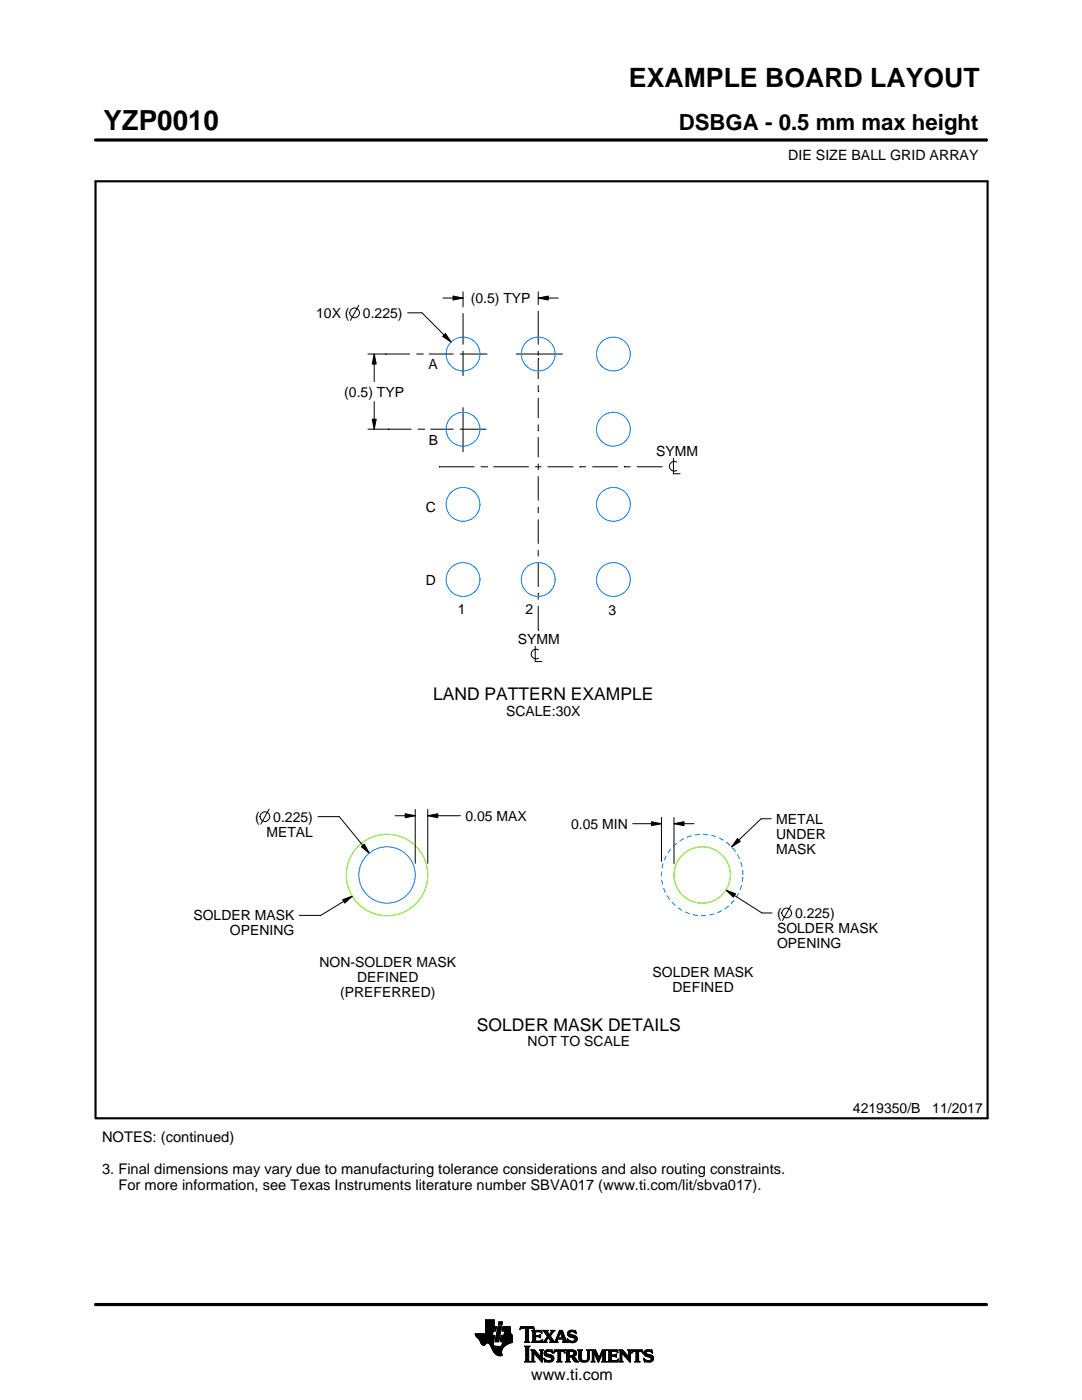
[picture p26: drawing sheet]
<svg xmlns="http://www.w3.org/2000/svg" width="216mm" height="279mm" viewBox="0 0 216 279" stroke-linecap="round" stroke-linejoin="round" font-family="sans-serif">
<defs><g id="words">
<text font-size="5.5" x="20.6" y="26">YZP0010</text>
<text font-size="5.3" x="125.5" y="17.4">EXAMPLE BOARD LAYOUT</text>
<text font-size="4.4" x="135.4" y="26">DSBGA - 0.5 mm max height</text>
<g font-size="3.5">
<text x="86.4" y="139.7">LAND PATTERN EXAMPLE</text>
<text x="95.2" y="205.7">SOLDER MASK DETAILS</text>
</g>
<text font-size="3.2" x="106" y="275.3">www.ti.com</text>
<g font-size="2.9">
<text x="20.4" y="228">NOTES: (continued)</text>
<text x="20.4" y="234.3">3. Final dimensions may vary due to manufacturing tolerance considerations and also routing constraints.</text>
<text x="23.6" y="237.4">For more information, see Texas Instruments literature number SBVA017 (www.ti.com/lit/sbva017).</text>
</g>
<g font-size="2.8">
<text x="157.3" y="32">DIE SIZE BALL GRID ARRAY</text>
<text x="63.1" y="63.4">10X (</text>
<text x="72.4" y="63.4">0.225)</text>
<text x="93.9" y="60.5">(0.5) TYP</text>
<text x="85.5" y="73.7">A</text>
<text x="68.7" y="79.2">(0.5) TYP</text>
<text x="85.6" y="88.8">B</text>
<text x="130.9" y="91.1">SYMM</text>
<text x="84.9" y="102.1">C</text>
<text x="84.9" y="116.7">D</text>
<text x="91.4" y="122.5">1</text>
<text x="104.8" y="122.6">2</text>
<text x="121.4" y="122.6">3</text>
<text x="103.4" y="128.5">SYMM</text>
<text x="101" y="142.8">SCALE:30X</text>
<text x="50.9" y="164">(</text>
<text x="53.2" y="167">METAL</text>
<text x="54.5" y="164">0.225)</text>
<text x="92.9" y="163.8">0.05 MAX</text>
<text x="113.9" y="165.4">0.05 MIN</text>
<text x="154.9" y="164.4">METAL</text>
<text x="154.9" y="167.4">UNDER</text>
<text x="154.9" y="170.4">MASK</text>
<text x="38.6" y="183.7">SOLDER MASK</text>
<text x="155" y="183.2">(</text>
<text x="158.6" y="183.2">0.225)</text>
<text x="45.9" y="186.7">OPENING</text>
<text x="155" y="186.2">SOLDER MASK</text>
<text x="155" y="189.2">OPENING</text>
<text x="63.7" y="192.9">NON-SOLDER MASK</text>
<text x="71.3" y="195.9">DEFINED</text>
<text x="130.2" y="194.9">SOLDER MASK</text>
<text x="134.2" y="197.9">DEFINED</text>
<text x="67.9" y="198.9">(PREFERRED)</text>
<text x="105.3" y="208.8">NOT TO SCALE</text>
<text x="170.2" y="222.2">4219350/B</text>
<text x="186" y="222.2">11/2017</text>
</g>
</g></defs>
<g fill="none" stroke="#000" stroke-width=".2">
<path d="M19.1 27.9h177.7M196.8 27.7v.5M88.4 59.5h4M90.4 59.1l2 .4-2 .4zM92.4 58.2v3.1M107.4 59.5l2-.4v.8zM107.4 58.2v2.6M107.4 59.5h4M71.6 60.9l-1.7 3M74.7 70.7l.4 2h-.8zM74.7 70.7v5.5M76.9 70.7h.1"/>
<path d="M81.3 62.4h2.9l5.8 5.9M81.8 70.7h-8.4M83.1 70.7h1.2M84.3 70.7h.1M85.6 70.7h4.9M88.3 67.1l.6-.5 1.1 1.7zM91.8 70.7h5.4M92.4 62.5v6.3M92.4 70v5M102.9 70.7h9.4M107.4 78.1h.1M107.4 71.6h.1"/>
<path d="M107.4 62v6.8M107.4 70v1M107.4 71.6v4M107.4 76.9v1.2M107.4 79.4v4M73.4 85.7h8.7M74.3 83.7h.8l-.4 2zM74.7 80.2v5.5M77.5 85.7h.1M83.4 85.7h1.2M84.6 85.7h.1M85.9 85.7h4.6"/>
<path d="M87.6 93.2h.1M87.6 93.2h7.1M91.8 85.7h5.3M92.4 81.3v8.9M95.9 93.2h1.3M97.2 93.2h.1M98.4 93.2h7.1M106.8 93.2h1.2M107.4 86h.1M107.4 84.7v1.3M107.4 87.2v4.1M107.4 92.5v1.3"/>
<path d="M107.4 95v4.9M109.3 93.2h5.1M115.7 93.2h.1M115.7 93.2h1.2M118.2 93.2h5.1M124.6 93.2h.1M124.6 93.2h1.2M127.1 93.2h5.1M134.4 91.5v3.1h1.3M135 92.2a.98 .98 0 0 0-1.5 .9 .98 .98 0 0 0 1.5 .8M107.4 118.4h.1M107.4 101.2v1.2"/>
<path d="M107.4 103.7v4.8M107.4 109.8v1.2M107.4 112.3v4.8M107.4 118.4v1.3M106.8 128.9v3.1h1.3M107.4 125.8h.1M107.4 120.9v4.9M107.5 129.7a.98 .98 0 0 0-1.5 .8 .98 .98 0 0 0 1.5 .9M53.7 161.5l-1.7 3M63.4 163h4.3l6 7.3M68.4 179.6l1.9-.7-1.5 1.3zM70.3 178.9l-6.3 3.8h-4.3"/>
<path d="M72.1 169l.6-.5 1 1.8zM78.9 162.8h4M80.9 162.4l2 .4-2 .4zM82.9 161.5v10.8M85.4 162.8l2-.4v.8zM85.4 161.5v10.8M85.4 162.8h6.5M126.3 164.4h5.7M130 164l2 .4-2 .4zM132 163.1v8.8M134.5 164.4l2-.4v.8zM134.5 163.1v9.3"/>
<path d="M134.5 164.4h4M144.9 177.6l1.9 .8-.5 .7zM144.9 177.6l7.1 4.6h2M147.2 167.3l.5 .6-1.7 1.1zM153.9 163.4h-2l-5.9 5.6M157.8 180.7l-1.7 3M94.8 266.2h3.5M94.8 266.3h3.5M94.9 266.4h3.3M94.9 266.5h3.8l-.2 1.2M94.9 266.5h3.8M95 266.6h3.7"/>
<path d="M95 266.7h3.7M95.1 266.8h3.6M95.2 266.9h3.4M95.3 267h3.3M95.4 267.1h3.2M95.5 267.2h3.1M95.6 267.3h3M95.7 267.4h2.8M95.7 267.5h2.8M95.8 267.6h2.7M95.8 267.7h2.7M95.9 267.8h2.6"/>
<path d="M95.9 267.9h2.5M95.9 268h2.5M96 268h1.1M96 268.1h1M96.1 268.2h.8M96.1 268.3h.7M96.2 268.4h.6M96.3 268.4h.4M96.9 266.1h1.4M96.9 266h1.4M96.9 265.9h1.4M96.9 265.8h1.5"/>
<path d="M96.9 265.7h1.5M96.9 264.7l2.2 .1-.2 .9h-.5l-.2 .8M96.9 265.6h2M96.9 265.5h2M96.9 265.4h2M96.9 265.3h2.1M96.9 265.2h2.1M96.9 265.1h2.1M96.9 265h2.1M96.9 264.9h2.1M96.9 264.8h2.2M96.9 264.6h1.7"/>
<path d="M96.9 264.5h1.7M96.9 264.4h1.7M96.9 264.3h1.7M96.9 264.2h1.7M96.9 264.1h1.7M96.9 264h1.7M96.9 263.9h1.7M96.9 263.8h1.7M96.9 263.7h1.7M96.9 263.6h1.7M96.9 263.5h1.7M96.9 263.4h1.7"/>
<path d="M97.5 268h.9M97.6 268.1h.8M97.7 268.2h.7M97.7 268.3h.7M97.8 268.4h.6M97.9 268.5h.6M97.9 268.6h.7M98 268.7h1.1M98 268.8h2.6M98 268.8h2.5M98.1 268.9h2.3M98.1 269h2.3"/>
<path d="M98.1 269.1h2.2M98.2 269.2h2.1M98.2 269.2h2M98.2 269.3h2M98.3 269.4h1.9M98.3 269.5h1.8M98.4 269.6h1.7M98.4 268v.4l.3 .2 2 .1M98.5 269.7h1.6M98.5 267.7l-.1 .3M98.5 269.8h1.6M98.6 269.9h1.5"/>
<path d="M98.6 264.8v-1.4h-1.7v2.8h-2.1l.1 .3 .7 .8 .7 1.1 .3 .1 .6-.5 .4 .1 1 1.8 .8 .6h.8l-.1-1 .8-1M98.6 270h1.5M98.7 270h1.4M98.8 270.1h1.3M98.8 267.7h.7M98.8 267.6h.7M98.8 267.5h.7M98.9 270.2h1.2M98.9 267.4h.7M98.9 267.3h.7M98.9 267.2h.7M98.9 267.1h.7"/>
<path d="M98.9 267h.7M98.9 270.3h1.3M99 266.9h.6M99 266.9h.7M99 266.8h.7M99 266.7h.7M99 266.6h.7M99 266.5h.7M99.1 270.4h1.1M99.1 266.4h.7M99.1 266.3h.7M99.1 266.2h.7"/>
<path d="M99.1 266.1h.7M99.1 266h.7M99.2 265.9h.7M99.2 265.8h.7M99.2 270.4h1M99.2 265.7h.7M99.2 265.6h.7M99.2 265.5h.7M99.3 265.4h.6M99.3 265.4h.7M99.3 265.3h.7M99.3 265.2h.7"/>
<path d="M99.3 265.1h.7M99.3 265h.7M99.4 270.5h.8M99.4 264.9h.7M99.4 264.8h.7M99.4 264.8h.7l-.6 3h-.7zM99.4 264.5l.2-.7h.7l-.2 .7h-.7M99.5 264.4h.6M99.5 264.3h.7M99.5 264.2h.7M99.5 264.1h.7M99.5 264h.7"/>
<path d="M99.5 263.9h.7M99.6 263.8h.7M99.8 270.6h.1M99.8 267.7h2.4M99.8 267.6h2.4M99.8 267.5h2.4M99.9 267.4h2.3M99.9 267.3h2.3M99.9 267.2h2.3M99.9 267.1h2.3M99.9 267h2.3M99.9 266.9h2.3"/>
<path d="M100 266.9h2.2M100 266.8h2.2M100 266.7h2.2M100 266.6h2.2M100 266.5h2.2M100.1 268.6h.7M100.2 268.5h.7M100.2 268.4h.8M100.2 268.4h.9M100.2 268.3h1M100.2 268.2h1.2M100.2 265.6h1.6"/>
<path d="M100.2 268.1h1.4M100.2 265.5h1.6M100.2 268h1.6M100.3 265.4h1.5M100.3 268h1.7M100.3 267.9h1.9M100.3 265.3h1.5M100.3 267.8h1.9M100.3 265.2h1.5M100.3 265.1h1.5M100.3 265h1.5M100.4 264.9h1.4"/>
<path d="M100.4 264.8h1.4M100.6 266.5l.1-.8h-.5l.2-.9h1.4l.1 1.1 .3 .6v1.4l-1.3 .6M100.6 266.4h1.5M100.6 266.3h1.4M100.6 266.2h1.4M100.6 266.1h1.3M100.7 266h1.2M100.7 265.9h1.2M100.7 265.8h1.1M100.7 265.7h1.1M102.2 266.5h-2.2l-.2 1.1 .5 .2-.2 .9M103.7 265.3h.1"/>
<path d="M103.8 265.2h.2M103.8 265h2.8M103.8 264.9h2.7M103.9 264.8h2.6M104.7 267.8h1M104.7 271.8h1.1M104.7 268.7h1M104.8 267.7h.7M104.8 271.7h.8M104.9 265.2h.6M104.9 268.9h.6M104.9 267.6h.6"/>
<path d="M104.9 267.5l-.2 .3M104.9 267.5h.6M104.9 267.4h.6M104.9 267.3h.6M104.9 267.2h.6M104.9 267.1h.6M104.9 267h.6M104.9 266.8h.6M104.9 266.7h.6M104.9 266.6h.6M104.9 266.5h.6M104.9 266.4h.6"/>
<path d="M104.9 266.3h.6M104.9 266.2h.6M104.9 266.1h.6M104.9 265.9h.6M104.9 265.8h.6M104.9 265.7h.6M104.9 265.6h.6M104.9 265.5h.6M104.9 265.4h.6M104.9 265.3h.6M104.9 271.5h.6M104.9 269h.6"/>
<path d="M104.9 271.4h.6M104.9 271.4v-2.4l-.2-.4h1.1l-.3 .4v2.4M104.9 271.4l-.2 .4h1.1l-.3-.4M104.9 271.3h.6M104.9 271.2h.6M104.9 271.1h.6M104.9 271h.6M104.9 270.9h.6M104.9 270.8h.6M104.9 270.6h.6M104.9 270.5h.6M104.9 270.4h.6"/>
<path d="M104.9 270.3h.6M104.9 270.2h.6M104.9 270.1h.6M104.9 270h.6M104.9 269.9h.6M104.9 269.8h.6M104.9 269.6h.6M104.9 269.5h.6M104.9 269.4h.6M104.9 269.3h.6M104.9 269.2h.6M104.9 269.1h.6"/>
<path d="M105.5 267.5l.2 .3M105.5 267.5v-2.3l.7-.1 .4 .3-.1-.6h-2.6l-.1 .6 .4-.3 .7 .1v2.3M105.7 267.8h-1M105.9 271.8h.8M105.9 269.4h.8M106.1 269.5h.7M106.1 267.8h2M106.1 271.7h.5M106.2 269.6h.7M106.2 271.5h.3M106.2 265.6h1.8M106.2 269.8h.8"/>
<path d="M106.2 271.4h.3M106.2 271.4l-.3 .4h.8l-.2-.4M106.2 271.3h.3M106.2 271.2h.3M106.2 271.1h.3M106.2 271h.3M106.2 270.9h.3M106.2 270.8h.3M106.2 270.6h.3M106.2 270.5h.3M106.2 270.4h.3M106.2 270.3h.3"/>
<path d="M106.2 270.2h.3M106.2 270.1h.3M106.2 270h1M106.2 269.9h.9M106.2 269.8v1.6M106.2 269.8l-.3-.4h.8l1.2 1.4M106.3 267.7h1.8M106.3 265.7h1.8M106.3 267.6h.6M106.3 265.8h.6M106.3 267.5l-.2 .3M106.3 267.5h.5"/>
<path d="M106.3 267.4h.5M106.3 267.3h.5M106.3 267.2h.5M106.3 267.1h.5M106.3 267h.5M106.3 266.8h.5M106.3 266.7h1.6M106.3 266.6h1.6M106.3 266.5h.5M106.3 266.4h.5M106.3 266.3h.5M106.3 266.2h.5"/>
<path d="M106.3 266.1h.5M106.3 265.9h.5M106.4 265.2h.2M106.5 270h.1M106.5 270v1.4M106.5 265.3h.1M106.6 270.1h.7M106.7 270.2h.7M106.8 270.3h.7M106.8 265.9l.2-.1h.6l.6 .2-.2-.5h-1.9l.2 .3v1.7M106.8 265.9v.6h.8l.3-.2v.7M106.9 270.4h.7"/>
<path d="M107 270.5h.7M107.1 270.6h.7M107.2 270.8h1M107.3 270.9h.9M107.4 271h.8M107.5 271.1h.7M107.6 271.2h.6M107.6 266.5h.3M107.7 271.3h.5M107.7 269.4h.7M107.7 266.8h.2M107.7 267.6h.5"/>
<path d="M107.8 266.4h.1M107.8 271.4h.4M107.8 267h.1M107.8 265.8h.3M107.8 269.5h.5M107.9 271.5h.3M107.9 269.6h.3M107.9 267l-.3-.2h-.8l.1 .8h.9l.5-.2M107.9 269.8h.3M107.9 270.6h.3M107.9 270.5h.3M107.9 270.4h.3"/>
<path d="M107.9 270.3h.3M107.9 270.2h.3M107.9 270.1h.3M107.9 270h.3M107.9 269.9h.3M107.9 269.8v1M107.9 269.8l-.2-.4h.7l-.2 .4M108 271.7h.2M108 265.9h.1M108 267.5h.2M108.1 271.8h.1M108.1 266.1h.1"/>
<path d="M108.2 267.4h.1M108.2 269.8v2.1l-1.7-1.9M108.2 267.8h.9M108.3 267.4l-.2 .5-2-.1M108.3 265.6h1M108.5 267.7h.5M108.5 271.1l.8 .4h.5l.2-.1-.1-.4-1-.4-.3-.3 .1-.7 .7-.2 .6 .1 .2-.1 .1 .6-.9-.3-.3 .1-.1 .3 1.3 .4 .2 .6M108.5 271.1h.1M108.5 265.7h.7M108.5 271.2h.2M108.6 271.3h.2M108.6 270.1h.4"/>
<path d="M108.6 270h.4M108.6 270.2h.6M108.6 267.6h.4M108.6 271.4h.4M108.6 269.9h.4M108.6 270.3h1M108.6 265.8h.7M108.6 271.5h.8M108.6 269.8h.5M108.7 271.7h1.5M108.7 270.4h1.3M108.7 267.5h.3"/>
<path d="M108.7 271.8h.1M108.7 265.9h.6M108.7 269.6h1.5M108.8 267.4h.3M108.8 270.5h1.5M108.8 266.1h.6M108.8 269.5h1.4M108.8 267.3h.4M108.9 266.2h.6M108.9 267.2h.4M108.9 266.3h.6M108.9 270.6h1.5"/>
<path d="M109 267.1h.3M109 266.4h1M109.1 271.8h.9M109.1 269.4h.7M109.1 267h.9M109.1 266.5h.8M109.1 267.8h-.9M109.2 266.8h.8M109.2 266.6h.6M109.2 266.7h.7M109.2 266.7l-.6 .9-.4 .2M109.3 270.8h1.1"/>
<path d="M109.5 267.1h.6M109.6 267.2h.6M109.7 271.5h.7M109.7 267.3h.6M109.7 267.8l.2-.2-.5-.7-.4 .8 .1 .1M109.7 267.8h1.6M109.7 266.3h.4M109.7 267.4h.6M109.8 270.9h.7M109.8 266.2h.3M109.8 266.6l.9 1.2 1-2.3h.5l.8 2.1 .3 .2M109.8 267.5h.6"/>
<path d="M109.9 266.1h.3M109.9 269.8h.4M109.9 267.6h.6M109.9 267.7h.7M109.9 271.4h.5M109.9 265.9h.4M110 271h.5M110 265.6h.7M110 265.9l-.4 .5-.4-.6 .2-.3h-1.1l.9 1.2M110 265.9l.1-.2-.2-.2h.8l-.9 1.1M110 271.3h.5M110 265.8h.4"/>
<path d="M110 271.1h.5M110 271.2h.5M110.1 269.4h.1M110.1 265.7h.4M110.1 269.9h.2M110.2 270h.1M110.5 270h.1M110.5 269.9h.2M110.5 271.1l-.2 .5-.8 .3-.6-.2-.2 .1-.2-.7M110.5 269.8h.3M110.6 269.6h2.1M110.6 269.5h2"/>
<path d="M110.6 269.4h2M110.7 267.7h.5M110.8 267.6h.4M110.9 267.5h.3M110.9 267.4h.3M111 267.3h.3M111 267.2h1.8M111 267.1h1.8M111.1 267h.3M111.1 271.8h1M111.1 266.8h.4M111.2 266.7h.3"/>
<path d="M111.2 267.5l.1-.2h1l.1 .2M111.2 267.5v.3h.1M111.2 266.6h.3M111.3 266.5h.3M111.3 271.7h.6M111.3 266.4h.3M111.3 271.5h.6M111.3 267.8h-1.6M111.3 269.8h.6M111.4 266.3h.3M111.4 271.4h.5M111.4 271.4l-.1-1.7h-.4l-.4 .4 .2-.7h1.9l.1 .7-.3-.4h-.5v1.7"/>
<path d="M111.4 270.5h.5M111.4 270.4h.5M111.4 270.3h.5M111.4 270.2h.5M111.4 270.1h.5M111.4 270h.5M111.4 269.9h.5M111.4 271.4l-.3 .4h1l-.2-.4M111.4 271.3h.5M111.4 271.2h.5M111.4 271.1h.5M111.4 271h.5"/>
<path d="M111.4 270.9h.5M111.4 270.8h.5M111.4 270.6h.5M111.4 266.2h.3M111.4 266.1h.4M111.5 265.9h.9M111.5 265.8h.8M111.6 265.7h.7M111.6 265.6h.6M111.8 265.9l.4 1.1h-.8zM111.9 266.1h.5M111.9 266.2h.5"/>
<path d="M111.9 266.3h.6M112 266.4h.5M112 266.5h.6M112.1 266.6h.5M112.1 266.7h.6M112.1 266.8h.6M112.2 267h.5M112.2 267.8h1.1M112.3 267.3h.6M112.3 267.4h.6M112.4 267.5h.6M112.4 267.5v.3h-.2"/>
<path d="M112.4 269.8h.3M112.4 267.6h.6M112.4 267.7h.7M112.6 269.9h.1M112.6 270h.2M112.8 271.8h1M112.8 269.4h1.6M113 269.5h1.7M113 271.7h.7M113 269.6h1.9M113 271.5h.6M113 269.8h.6"/>
<path d="M113 271.4h.6M113 271.4l-.2 .4h1l-.2-.4M113 271.3h.6M113 271.2h.6M113 271.1h.6M113 271h.6M113 270.9h.6M113 270.8h1.5M113 270.6h1.6M113 270.5h1.8M113 270.4h.6M113 270.3h.6"/>
<path d="M113 270.2h.6M113 270.1h.6M113 270h.6M113 269.9h.6M113 269.8v1.6M113 269.8l-.2-.4h1.4l.6 .2 .2 .3v.4l-.2 .3-.4 .1M113.2 267.3h.2M113.2 267.4h.3M113.2 266.2h.5M113.2 266.3h.6M113.2 266.1h.5M113.3 267.5h.3"/>
<path d="M113.3 267.8h-1.1M113.3 266.4h.9M113.3 265.9h.4M113.3 267.6h.6M113.3 266.5h1.3M113.3 267.7h1.6M113.3 265.8h.5M113.3 267.8h.2M113.4 266.6h1.5M113.4 265.7h1.5M113.4 265.7l.5-.2 .7 .1 .2-.1 .1 .7-.7-.4h-.4l-.1 .3 .1 .2 .9 .2 .4 .3 .1 .5-.3 .5-.6 .2-.7-.2-.2 .1-.2-.7 .9 .5 .5-.1 .1-.3-.2-.3-1.1-.4-.2-.4zM113.5 266.7h1.5"/>
<path d="M113.5 265.6h1.4M113.6 271.4v-.6h.4l.7 1h.8M113.6 269.9l.1-.2 .7 .2v.4l-.4 .2M113.6 269.9v.6M113.7 267.8h1.1M113.8 266.8h1.3M113.8 265.5h.6M114 268h.4M114.1 270.9h.6M114.2 271h.6M114.2 271.1h.7M114.3 271.2h.6"/>
<path d="M114.3 267h.8M114.3 269.8h.7M114.3 270.4h.6M114.4 271.3h.6M114.4 270.7l1.1 1.1M114.4 270.7h.1M114.4 271.4h.7M114.4 269.9h.6M114.4 270.3h.6M114.5 267.6h.5M114.5 270.2h.5M114.5 270h.5"/>
<path d="M114.5 265.8h.4M114.5 270.1h.5M114.5 271.5h.7M114.6 271.7h.7M114.6 267.1h.6M114.6 267.5h.5M114.7 267.2h.5M114.7 267.4h.5M114.7 265.9h.3M114.7 267.3h.5M114.7 271.8h.8M114.8 266.1h.2"/>
<path d="M114.9 266.2h.1M115.3 269.4h.9M115.4 269.5h.7M115.5 269.6h.5M115.5 269.8h.5M115.5 269.8v1.4l.4 .5 .6 .2 .7-.1 .3-.3 .1-.5M115.5 271h.5M115.5 270.9h.5M115.5 270.8h.5M115.5 270.6h.5M115.5 270.5h.5M115.5 270.4h.5"/>
<path d="M115.5 270.3h.5M115.5 270.2h.5M115.5 270.1h.5M115.5 270h.5M115.5 269.9h.5M115.5 269.8l-.2-.4h.9l-.2 .4M115.5 271.1h.5M115.5 271.2h.5M115.5 271.3h.6M115.6 271.4h.6M115.7 271.5h.8M115.8 271.7h1.5"/>
<path d="M116 271l.2 .4 .5 .2 .4-.2 .2-.4M116 269.8v1.2M116 271.8h1.1M116.8 271.5h.6M117 269.4h.8M117.1 271.4h.4M117.2 269.5h.5M117.2 271.3h.4M117.2 269.6h.4M117.2 271.2h.4M117.2 271.1h.4M117.3 269.8h.3"/>
<path d="M117.3 271h.3M117.3 270.9h.3M117.3 270.8h.3M117.3 270.6h.3M117.3 270.5h.3M117.3 270.4h.3M117.3 270.3h.3M117.3 270.2h.3M117.3 270.1h.3M117.3 270h.3M117.3 269.9h.3M117.6 269.8l.2-.4h-.8l.2 .3 .1 1.3"/>
<path d="M117.6 269.8v1.2M118 271.8h.7M118 269.4h.8M118.1 269.5h.8M118.1 271.7h.5M118.2 269.6h.7M118.2 271.5h.3M118.2 269.8h.8M118.2 271.4h.3M118.2 269.8l-.2-.4h.8l.7 1.6 .7-1.6h.9l-.3 .4M118.2 271.4l-.2 .4h.7l-.2-.4M118.2 271.3h.3"/>
<path d="M118.2 271.2h.3M118.2 271.1h.3M118.2 271h.3M118.2 270.9h.3M118.2 270.8h.3M118.2 270.6h.3M118.2 270.5h.3M118.2 270.4h.3M118.2 270.3h.3M118.2 270.2h.3M118.2 270.1h.3M118.2 270h.9"/>
<path d="M118.2 269.9h.8M118.2 269.8v1.6M118.6 270.1h.5M118.6 270.2h.6M118.7 270.3h.5M118.7 270.4h.6M118.8 270.5h.5M118.8 270.6h.6M118.9 270.8h.5M118.9 270.9h.6M119 271h.8M119 271.1h.8"/>
<path d="M119.1 271.2h.6M119.1 271.3h.6M119.2 271.4h.4M119.2 271.5h.4M119.3 271.7h.2M119.3 271.8h.2M119.6 270.9h.3M119.6 270.8h.3M119.7 270.6h.3M119.7 270.5h.3M119.8 270.4h.3M119.8 270.3h.3"/>
<path d="M119.9 270.2h.3M119.9 270.1h.3M120 270h.8M120 269.9h.8M120 269.8h.8M120.1 271.8h1M120.1 269.6h.7M120.1 269.5h.8M120.2 269.4h.9M120.2 271.7h.7M120.3 271.5h.5M120.3 271.4h.5"/>
<path d="M120.3 271.4l-.2 .4h1l-.3-.4M120.3 271.4v-1.5l-.9 2-.9-2v1.5M120.3 271.3h.5M120.3 271.2h.5M120.3 271.1h.5M120.3 271h.5M120.3 270.9h.5M120.3 270.8h.5M120.3 270.6h.5M120.3 270.5h.5M120.3 270.4h.5M120.3 270.3h.5"/>
<path d="M120.3 270.2h.5M120.3 270.1h.5M120.8 269.8v1.6M121.2 271.8h2M121.2 269.4h1.9M121.4 269.5h1.8M121.4 271.7h1.9M121.5 269.6h1.7M121.5 271.5h1.8M121.5 269.8h.5M121.5 271.4h.5M121.5 269.8l-.3-.4h1.9l.2 .6"/>
<path d="M121.5 269.9h.5M121.5 269.8v1.6M121.5 271.3h.5M121.5 271.2h.5M121.5 271.1h.5M121.5 271h.5M121.5 270.9h.5M121.5 270.8h.5M121.5 270.6h1.5M121.5 270.5h1.5M121.5 270.4h1.5M121.5 270.3h.5"/>
<path d="M121.5 270.2h.5M121.5 270.1h.5M121.5 270h.5M122.6 270.4l.4-.2v.7l-.2-.2h-.8v.7l.2 .1M122.9 270.8h.1M122.9 270.3h.1M123 269.8h.3M123.1 271.4h.3M123.2 269.9h.1M123.3 270h.1M123.3 270l-.4-.3h-.8l-.1 .7M123.3 271.3h.1"/>
<path d="M123.4 271.2h.1M123.4 271.2l-.2 .6h-2l.3-.4M123.4 271.2l-.3 .3h-.4M123.5 271.8h.8M123.5 269.4h.7M123.6 269.5h.7M123.7 271.7h.5M123.7 269.6h.7M123.7 271.5h.4M123.7 269.8h.8M123.7 271.4h.4M123.7 271.4l-.2 .4h.8l-.2-.4"/>
<path d="M123.7 271.3h.4M123.7 271.2h.4M123.7 271.1h.4M123.7 271h.4M123.7 270.9h.4M123.7 270.8h.4M123.7 270.6h.4M123.7 270.5h.4M123.7 270.4h.4M123.7 270.3h.4M123.7 270.2h.4M123.7 270.1h.4"/>
<path d="M123.7 270h1M123.7 269.9h.9M123.7 269.8v1.6M123.7 269.8l-.2-.4h.7l1.2 1.4 .1-1M124.1 270v1.4M124.1 270h.1M124.2 270.1h.6M124.2 270.2h.7M124.3 270.3h.7M124.4 270.4h.7M124.5 270.5h.7M124.6 270.6h.7"/>
<path d="M124.7 270.8h1.1M124.8 270.9h1M124.9 271h.9M125 271.1h.8M125.1 271.2h.7M125.2 271.3h.6M125.2 269.4h.8M125.3 271.4h.5M125.4 269.5h.5M125.4 271.5h.4M125.4 269.6h.4M125.5 269.8h.3"/>
<path d="M125.5 269.8l-.3-.4h.8l-.2 .4M125.5 270.4h.3M125.5 270.3h.3M125.5 270.2h.3M125.5 270.1h.3M125.5 270h.3M125.5 269.9h.3M125.5 270.6h.3M125.5 270.5h.3M125.5 271.7h.3M125.6 271.8h.2M125.8 269.8v2.1l-1.7-1.9"/>
<path d="M126 270h.1M126.1 269.9h.1M126.1 269.8h.3M126.1 269.6h2.1M126.2 269.5h2M126.2 269.4h2M126.6 271.8h1.1M126.9 271.7h.6M126.9 271.5h.5M126.9 269.8h.5M126.9 271.4h.5M126.9 271.4v-1.7h-.5l-.3 .4 .1-.7h1.9l.2 .7-.4-.4h-.5v1.7"/>
<path d="M126.9 270.5h.5M126.9 270.4h.5M126.9 270.3h.5M126.9 270.2h.5M126.9 270.1h.5M126.9 270h.5M126.9 269.9h.5M126.9 271.4l-.3 .4h1.1l-.3-.4M126.9 271.3h.5M126.9 271.2h.5M126.9 271.1h.5M126.9 271h.5"/>
<path d="M126.9 270.9h.5M126.9 270.8h.5M126.9 270.6h.5M128 269.8h.3M128.1 269.9h.2M128.2 270h.1M128.4 271.1h.1M128.4 271.2h.2M128.5 271.3h.2M128.5 270.1h.4M128.5 270h.4M128.5 270.2h.6"/>
<path d="M128.5 271.4h.4M128.5 269.9h.4M128.5 270.3h1M128.5 271.5h.8M128.5 269.8h.5M128.6 271.7h1.5M128.6 270.4h1.3M128.6 271.8h.1M128.6 269.6h1.5M128.7 270.5h1.5M128.7 269.5h1.4M128.8 270.6h1.5"/>
<path d="M128.9 271.8h1M129 269.4h.7M129.1 270.8l-.6-.4 .1-.7 .5-.3 .8 .1 .2-.1 .1 .7-.8-.4-.4 .1-.1 .2 1.3 .5 .2 .6M129.1 270.8l.7 .2v.4l-.6 .1-.8-.4M129.2 270.8h1.1M129.6 271.5h.7M129.6 270.9h.8M129.8 269.8h.4M129.8 271.4h.5M129.9 271h.5M129.9 271.3h.5M129.9 271.1h.5"/>
<path d="M129.9 271.2h.5M129.9 269.4h.2M130 269.9h.2M130.1 270h.1M130.4 271.1l-.3 .5-.7 .3-.6-.2-.2 .1-.2-.7"/>
<circle cx="70.7" cy="62.4" r=".98"/>
<circle cx="52.8" cy="163" r=".98"/>
<circle cx="157" cy="182.2" r=".98"/>
</g>
<g fill="#000">
<path d="M90.4 59.1l2 .4-2 .4zM107.4 59.5l2-.4v.8zM74.7 70.7l.4 2h-.8zM88.3 67.1l.6-.5 1.1 1.7zM74.3 83.7h.8l-.4 2zM68.4 179.6l1.9-.7-1.5 1.3zM72.1 169l.6-.5 1 1.8zM80.9 162.4l2 .4-2 .4zM85.4 162.8l2-.4v.8zM130 164l2 .4-2 .4zM134.5 164.4l2-.4v.8zM144.9 177.6l1.9 .8-.5 .7z"/>
<path d="M147.2 167.3l.5 .6-1.7 1.1z"/>
</g>
<path d="M19.1 36.2h178v187h-178z" fill="none" stroke="#000" stroke-width=".43"/>
<path d="M19 27.9h177.8M19 260.3h177.8" fill="none" stroke="#000" stroke-width=".63"/>
<g fill="none" stroke="#0080ff" stroke-width=".2">
<circle cx="92.4" cy="70.7" r="3.4"/>
<circle cx="107.4" cy="70.7" r="3.4"/>
<circle cx="122.4" cy="70.7" r="3.4"/>
<circle cx="92.4" cy="85.7" r="3.4"/>
<circle cx="122.4" cy="85.7" r="3.4"/>
<circle cx="92.4" cy="115.7" r="3.4"/>
<circle cx="92.4" cy="100.7" r="3.4"/>
<circle cx="107.4" cy="115.7" r="3.4"/>
<circle cx="122.4" cy="115.7" r="3.4"/>
<circle cx="122.4" cy="100.7" r="3.4"/>
<circle cx="77.2" cy="174.6" r="5.6"/>
</g>
<g fill="none" stroke="#6ef200" stroke-width=".2">
<circle cx="77.2" cy="174.6" r="8.1"/>
<circle cx="140.1" cy="174.6" r="5.6"/>
</g>
<path d="M148.2 174.6a8.1 8.1 0 0 0-11.8-7.2 8.1 8.1 0 0 0-1 13.9 8.1 8.1 0 0 0 12.8-5.6v-1.1" fill="none" stroke="#0080ff" stroke-width=".2" stroke-dasharray="1 .7" stroke-linecap="butt"/>
<use href="#words"/>
</svg>
